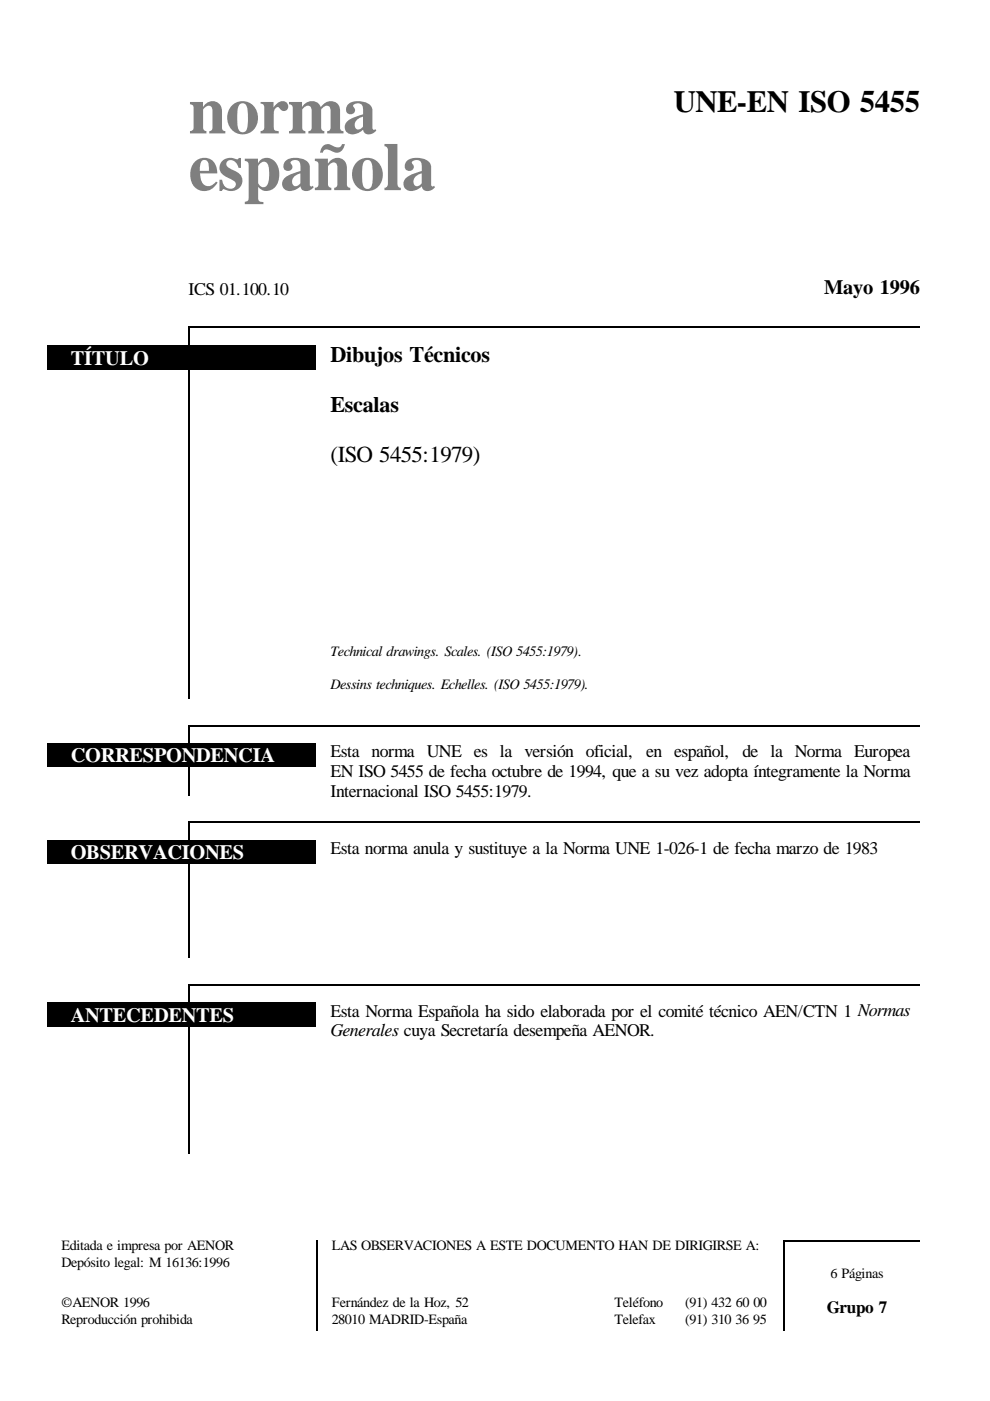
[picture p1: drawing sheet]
<svg xmlns="http://www.w3.org/2000/svg" width="210mm" height="297mm" viewBox="0 0 210 297" stroke-linecap="round" stroke-linejoin="round" font-family="sans-serif">
<defs><g id="words">
<g font-size="14.5" fill="#7f7f7f">
<text x="40" y="28.3">norma</text>
<text x="40" y="40.3">española</text>
</g>
<text font-size="6.5" x="142.9" y="23.8">UNE-EN ISO 5455</text>
<text font-size="4.9" x="70.1" y="98">(ISO 5455:1979)</text>
<g font-size="4.7">
<text x="70.1" y="76.8">Dibujos Técnicos</text>
<text x="70.1" y="87.4">Escalas</text>
</g>
<text font-size="4.3" x="174.7" y="62.4">Mayo 1996</text>
<g font-size="4.3" fill="#fff">
<text x="15" y="77.3">TÍTULO</text>
<text x="15" y="161.6">CORRESPONDENCIA</text>
<text x="15" y="182.1">OBSERVACIONES</text>
<text x="15" y="216.6">ANTECEDENTES</text>
</g>
<g font-size="3.8">
<text x="40" y="62.5">ICS 01.100.10</text>
<text x="70.1" y="160.5">Esta norma UNE es la versión oficial,</text>
<text x="137" y="160.5">en español,</text>
<text x="157.4" y="160.5">de la Norma Europea</text>
<text x="70.1" y="164.8">EN ISO 5455 de fecha octubre de 1994, que a su vez adopta íntegramente la Norma</text>
<text x="70.1" y="169">Internacional ISO 5455:1979.</text>
<text x="70.1" y="181">Esta norma anula y sustituye a la Norma UNE 1-026-1 de fecha marzo de 1983</text>
<text x="70.1" y="215.5">Esta Norma Española ha sido elaborada por el comité técnico AEN/CTN 1 Normas</text>
<text x="70.1" y="219.7">Generales cuya Secretaría desempeña AENOR.</text>
</g>
<text font-size="3.6" x="175.3" y="278.4">Grupo 7</text>
<g font-size="3">
<text x="70.1" y="139">Technical drawings. Scales. (ISO 5455:1979).</text>
<text x="70.1" y="146">Dessins techniques. Echelles. (ISO 5455:1979).</text>
<text x="13" y="265">Editada e impresa por AENOR</text>
<text x="13" y="268.5">Depósito legal: M 16136:1996</text>
<text x="70.3" y="265">LAS OBSERVACIONES A ESTE DOCUMENTO HAN DE DIRIGIRSE A:</text>
<text x="176.1" y="270.9">6 Páginas</text>
<text x="13" y="277.1">©AENOR 1996</text>
<text x="13" y="280.6">Reproducción prohibida</text>
<text x="70.3" y="277.1">Fernández de la Hoz, 52</text>
<text x="70.3" y="280.6">28010 MADRID-España</text>
<text x="130.3" y="280.6">Telefax</text>
<text x="130.3" y="277.1">Teléfono</text>
<text x="145.3" y="280.6">(91) 310 36 95</text>
<text x="145.3" y="277.1">(91) 432 60 00</text>
</g>
</g></defs>
<g fill="#000">
<path d="M10 73.3h57v5h-57z" fill-rule="evenodd"/>
<path d="M10 157.6h57v5h-57z" fill-rule="evenodd"/>
<path d="M10 178.1h57v5h-57z" fill-rule="evenodd"/>
<path d="M10 212.6h57v5h-57z" fill-rule="evenodd"/>
</g>
<g fill="none" stroke="#000" stroke-width=".34">
<path d="M40 69.3h155M40.1 69.2v4M40.1 78.1v70M40 153.8h155M40.1 153.7v3.9M40 174.3h155M40.1 162.6v6M40.1 174.2v3.9M40.1 183.1v20M40 208.8h155M40.1 208.7v3.9M40.1 217.6v27"/>
<path d="M67.2 263v9.5"/>
</g>
<path d="M71.1 267.5h70.5v5.7h-70.5z" fill="#fff"/>
<path d="M67.2 272.5v9.6M166 263.1h29M166.2 263v19.1" fill="none" stroke="#000" stroke-width=".34"/>
<use href="#words"/>
</svg>
